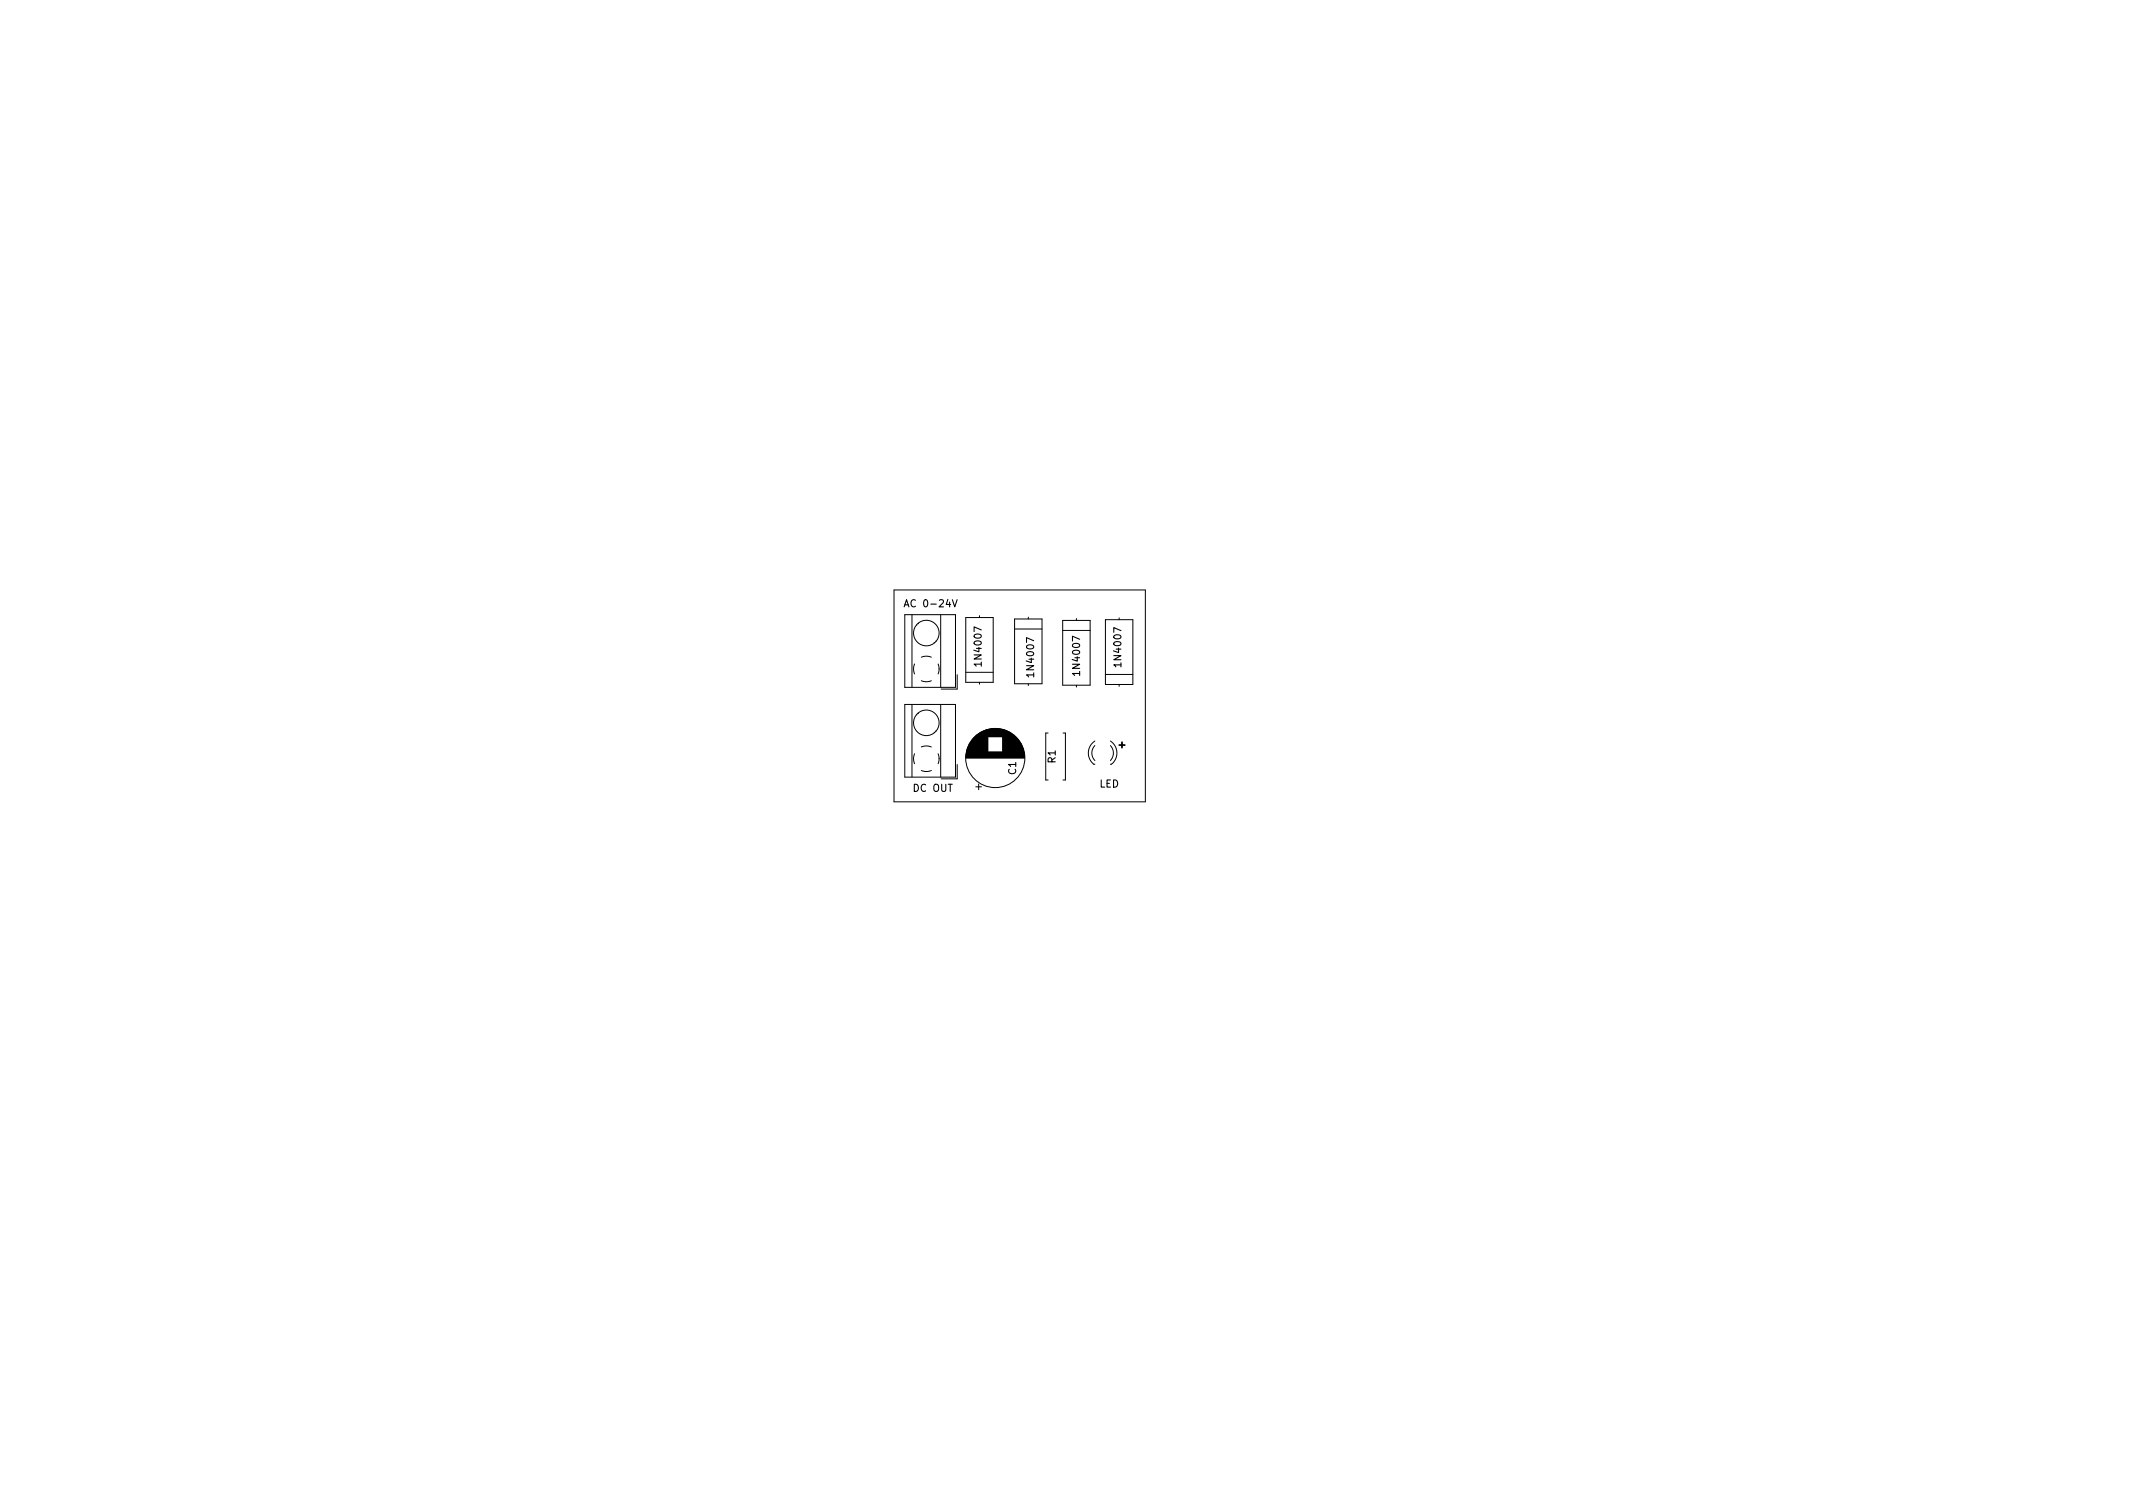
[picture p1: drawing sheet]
<svg xmlns="http://www.w3.org/2000/svg" width="297mm" height="210mm" viewBox="0 0 297 210" stroke-linecap="round" stroke-linejoin="round" font-family="sans-serif">
<defs><g id="words">
<g font-size="1.4">
<text x="126.5" y="84.5">AC 0-24V</text>
<text x="136.7" y="92.5" transform="rotate(-90 136.7 92.5)">1N4007</text>
<text x="144" y="94" transform="rotate(-90 144 94)">1N4007</text>
<text x="150.4" y="93.8" transform="rotate(-90 150.4 93.8)">1N4007</text>
<text x="156.2" y="92.6" transform="rotate(-90 156.2 92.6)">1N4007</text>
<text x="141.5" y="107.8" transform="rotate(-90 141.5 107.8)">C1</text>
<text x="147" y="106.2" transform="rotate(-90 147 106.2)">R1</text>
<text x="156.7" y="104" transform="rotate(-90 156.7 104)">-</text>
<text x="127.2" y="110.2">DC OUT</text>
<text x="153.1" y="109.6">LED</text>
</g>
</g></defs>
<g fill="none" stroke="#000" stroke-width=".14">
<path d="M124.5 82.1h35v29.5h-35zM126 85.6h7.1v10.1h-7.1zM126 98.1h7.1v10.1h-7.1zM127 85.6v10.1M127 98.1v10.1M127.4 92.5a1.78 1.78 0 0 0 0 1.3M127.6 87h.1M127.6 99.5h.1M127.9 86.8h.1M127.9 99.3h.1M128.3 94.8a1.78 1.78 0 0 0 1.4 0M128.3 91.5a1.78 1.78 0 0 1 1.4 0"/>
<path d="M130.1 89.4v.1M130.3 89.3h.1M130.6 92.5l.2 .6M130.8 93.1l-.2 .7M131 85.6v10.1M131 98.1v10.1M133.3 93.9v2h-2.2M134.5 93.6h3.8M134.5 86h3.8v9h-3.8zM136.4 85.7v.3M136.4 95v.3M141.3 87.6h3.8"/>
<path d="M141.3 86.2h3.8v9h-3.8zM143.2 85.9v.3M143.2 95.2v.3M148 86.4h3.8v9h-3.8zM148 87.8h3.8M149.9 86.1v.3M149.9 95.4v.3M153.9 93.9h3.9M153.9 86.3h3.9v9h-3.9zM155.9 86v.3M155.9 95.3v.3M127.4 105a1.78 1.78 0 0 0 0 1.3"/>
<path d="M128.3 107.3a1.78 1.78 0 0 0 1.4 0M128.3 104a1.78 1.78 0 0 1 1.4 0M130.1 101.9v.1M130.3 101.8h.1M130.6 105l.2 .6M130.8 105.6l-.2 .7M133.3 106.4v2h-2.2M134.5 105.5h8.2M134.5 105.4h8.2M134.5 105.3h8.2M134.5 105.2h8.2M134.5 105.1h8.2"/>
<path d="M134.6 105h8M134.6 104.9h8M134.6 104.8h8M134.6 104.7h8M134.6 104.7h3M134.6 104.6h3M134.6 104.5h3M134.7 104.5h2.9M134.7 104.4h2.9M134.7 104.3h2.9M134.7 104.2h2.9M134.8 104.2h2.8"/>
<path d="M134.8 104.1h2.8M134.8 104h2.8M134.8 103.9h2.8M134.9 103.9h2.7M134.9 103.8h2.7M134.9 103.7h2.7M135 103.7h2.6M135 103.6h2.6M135 103.5h2.6M135.1 103.5h2.5M135.1 103.4h2.5M135.2 103.3h2.4"/>
<path d="M135.2 103.2h2.4M135.3 103.2h2.3M135.3 103.1h2.3M135.4 103h2.2M135.4 102.9h2.2M135.5 102.9h2.1M135.5 102.8h2.1M135.6 102.8h2M135.6 102.7h2M135.7 102.7h1.9M135.7 102.6h1.9M135.8 102.6h5.6"/>
<path d="M135.8 102.5h5.6M135.9 102.5h5.4M135.9 109.6h.8M135.9 102.4h5.4M136 102.4h5.2M136 102.3h5.2M136.1 102.3h5M136.2 102.2h4.8M136.3 102.2h4.6M136.3 109.2v.8M136.3 102.1h4.6M136.4 102.1h4.4"/>
<path d="M136.5 102h4.2M136.6 102h4M136.6 101.9h4M136.7 101.9h3.8M136.8 101.9h3.6M136.9 101.8h3.4M137 101.8h3.2M137 101.7h3.2M137.1 101.7h3M137.3 101.7h2.6M137.4 101.6h2.4M137.5 101.6h2.2"/>
<path d="M137.7 101.5h1.8M137.8 101.5h1.6M138.1 101.5h1M139.6 102.6h1.9M139.6 102.7h1.9M139.6 102.7h2M139.6 102.8h2M139.6 102.8h2.1M139.6 102.9h2.1M139.6 102.9h2.2M139.6 103h2.2M139.6 103.1h2.3"/>
<path d="M139.6 103.2h2.3M139.6 103.2h2.4M139.6 103.3h2.4M139.6 103.4h2.5M139.6 103.5h2.5M139.6 103.5h2.6M139.6 103.6h2.6M139.6 103.7h2.6M139.6 103.7h2.7M139.6 103.8h2.7M139.6 103.9h2.7M139.6 103.9h2.8"/>
<path d="M139.6 104h2.8M139.6 104.1h2.8M139.6 104.2h2.9M139.6 104.3h2.9M139.6 104.4h2.9M139.6 104.5h2.9M139.6 104.5h3M139.6 104.6h3M139.6 104.7h3M146 102.1h-.4v6.5h.4M148 102.1h.4v6.5h-.4M152.5 103.8a1.5 1.5 0 0 0 0 2.1"/>
<path d="M152.5 103.2a1.99 1.99 0 0 0-.2 3.2h.2M154.6 103.2a1.99 1.99 0 0 1 .2 3.2h-.2M154.6 103.8a1.5 1.5 0 0 1 0 2.1"/>
<circle cx="129" cy="88.1" r="1.78"/>
<circle cx="129" cy="100.6" r="1.78"/>
<circle cx="138.6" cy="105.5" r="4.1"/>
</g>
<path d="M125.9 84.5l.3-1 .4 1M126 84.2h.5M132.6 83.5l.4 1 .3-1" fill="none" stroke="#000" stroke-width=".15"/>
<use href="#words"/>
</svg>
